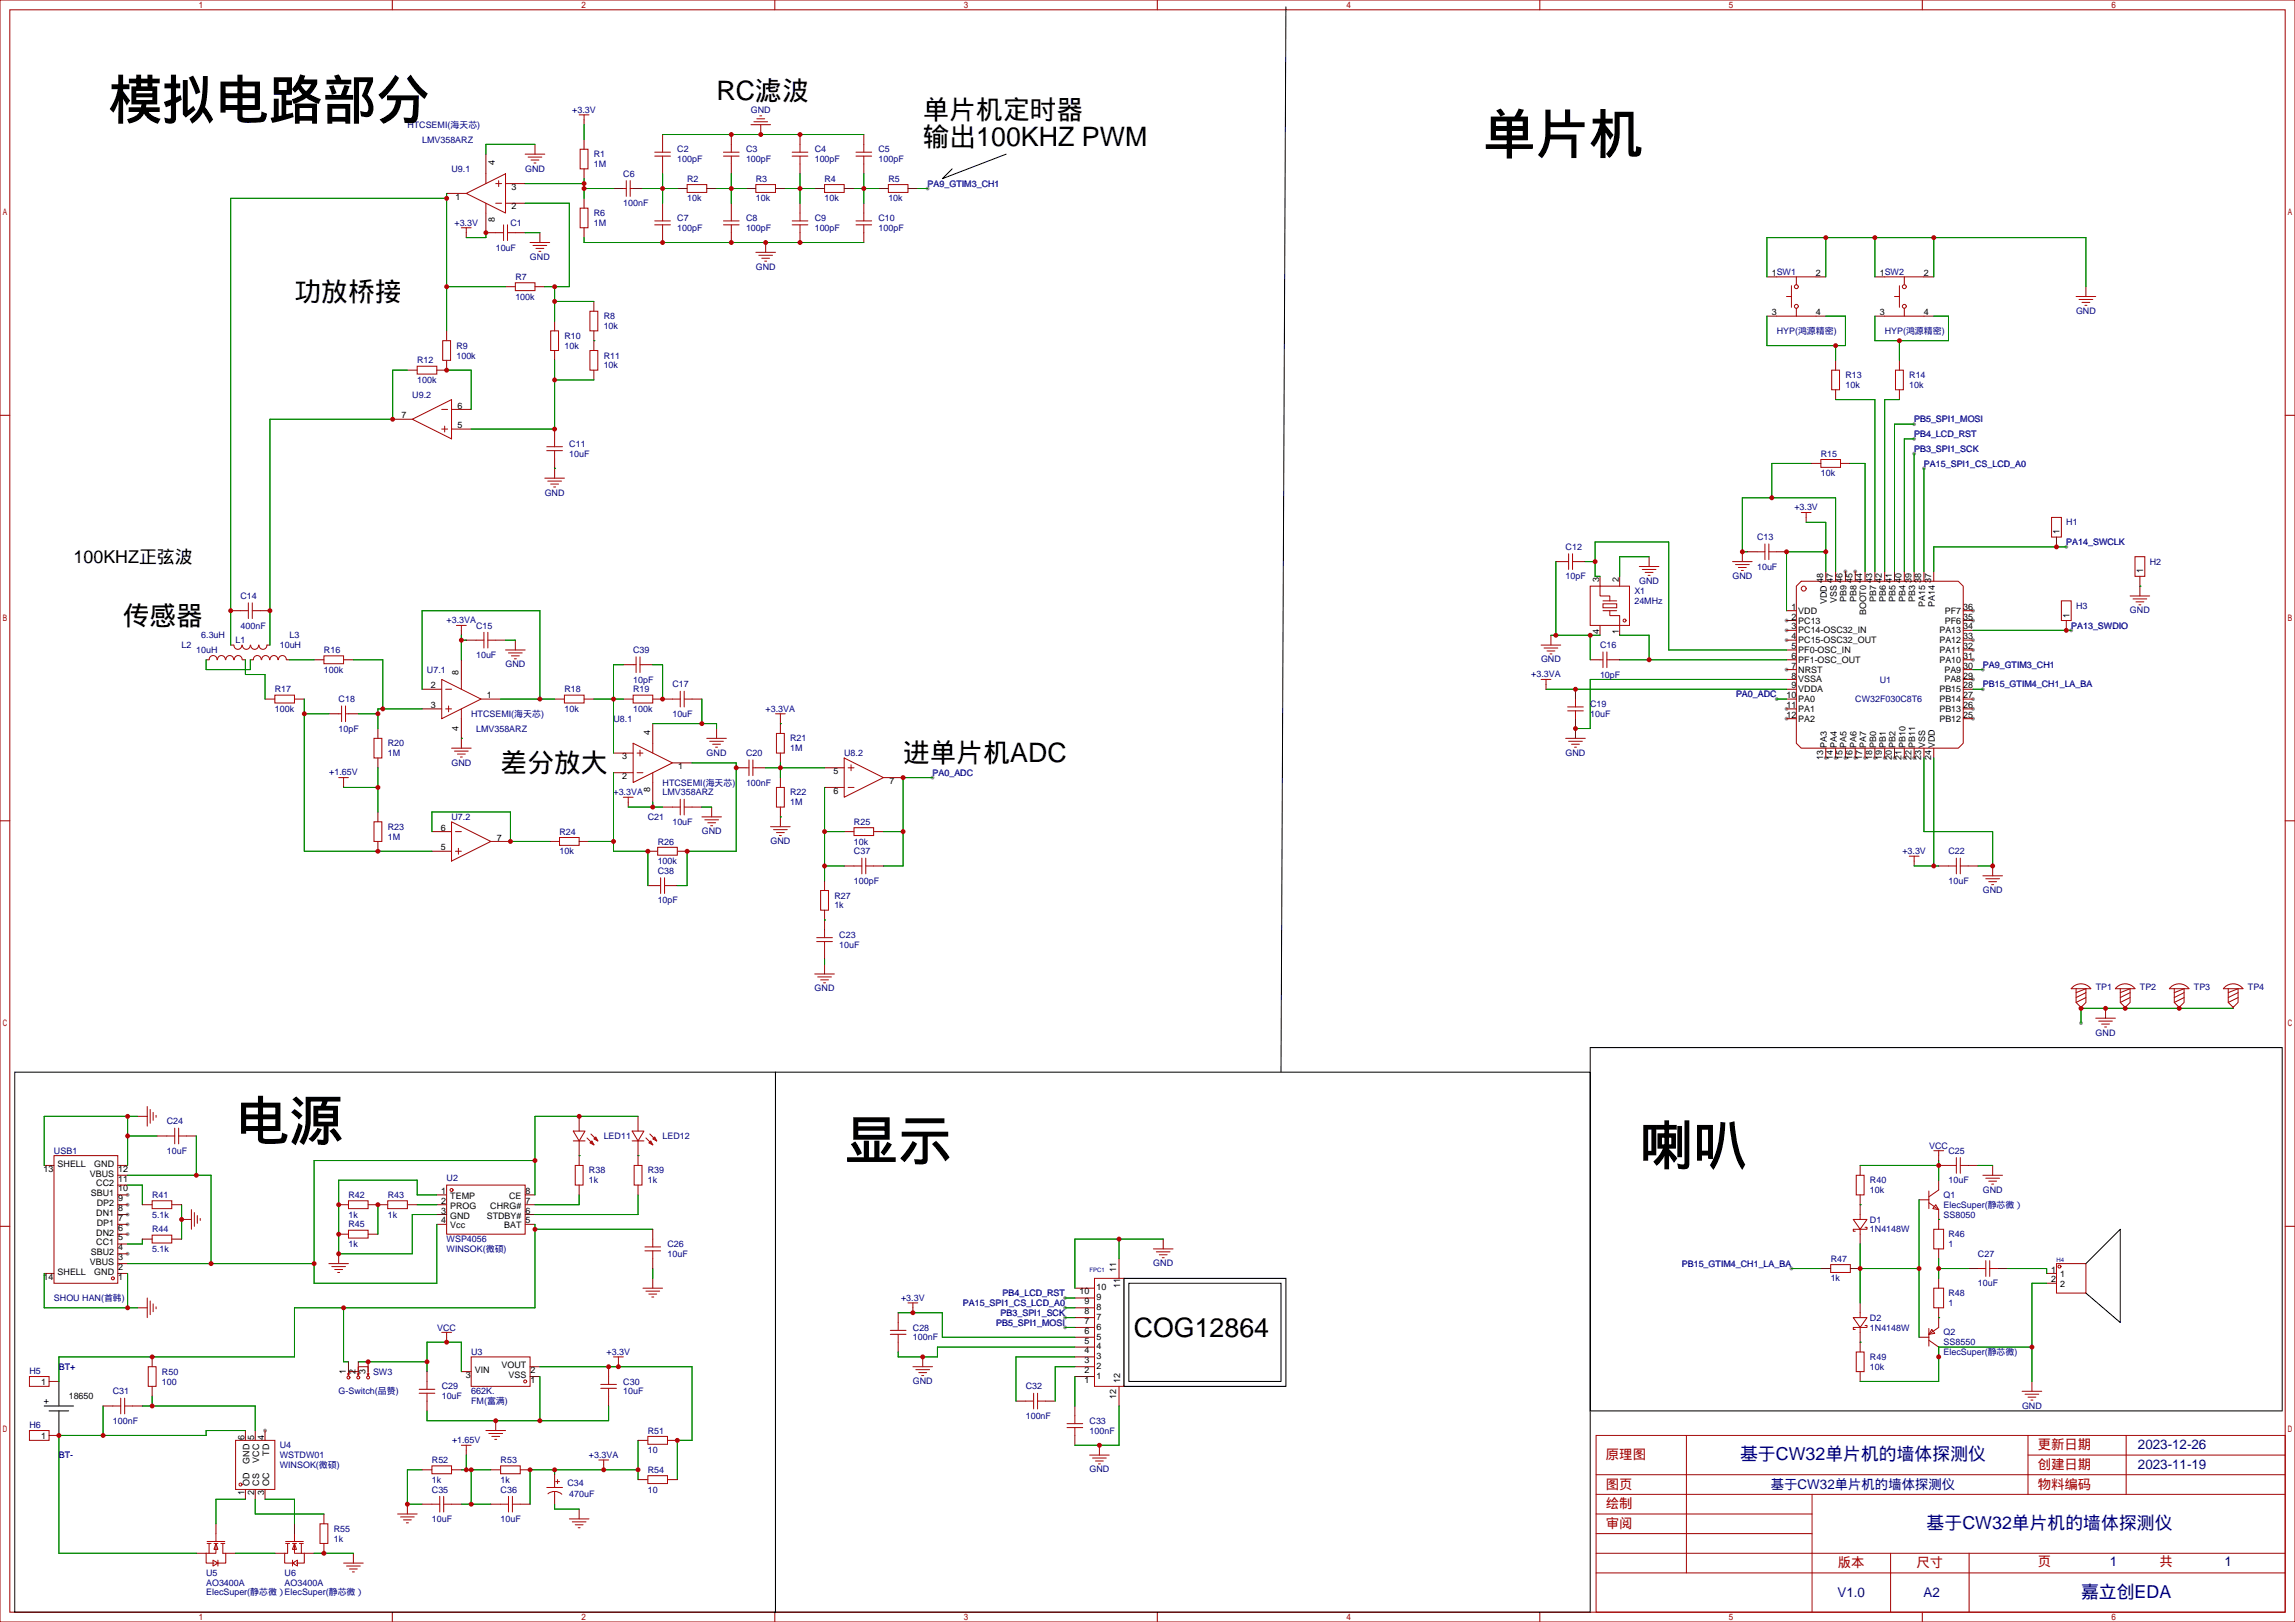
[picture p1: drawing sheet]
<svg xmlns="http://www.w3.org/2000/svg" width="825mm" height="583mm" viewBox="0 0 825 583" stroke-linecap="round" stroke-linejoin="round" font-family="sans-serif">
<defs><g id="words">
<g font-size="19.2">
<text x="38.8" y="42.7">模拟电路部分</text>
<text x="532.7" y="55.1">单片机</text>
<text x="84.7" y="409.6">电源</text>
<text x="303.4" y="416.7">显示</text>
<text x="589.1" y="418.4">喇叭</text>
</g>
<g font-size="9.6">
<text x="257.5" y="35.8">RC滤波</text>
<text x="331.6" y="42.9">单片机定时器</text>
<text x="331.6" y="52.5">输出100KHZ PWM</text>
<text x="105.8" y="108.1">功放桥接</text>
<text x="44.1" y="224.6">传感器</text>
<text x="324.6" y="273.9">进单片机ADC</text>
<text x="179.9" y="277.5">差分放大</text>
<text x="407.5" y="480.3">COG12864</text>
</g>
<text font-size="6.4" x="26.5" y="202.3">100KHZ正弦波</text>
<g font-size="6.4" fill="#000080">
<text x="625.4" y="524.7">基于CW32单片机的墙体探测仪</text>
<text x="692.4" y="549.4">基于CW32单片机的墙体探测仪</text>
<text x="747.9" y="574.1">嘉立创EDA</text>
</g>
<g font-size="4.8" fill="#a00000">
<text x="732.4" y="520.7">更新日期</text>
<text x="577.1" y="524.3">原理图</text>
<text x="732.4" y="527.8">创建日期</text>
<text x="577.1" y="534.8">图页</text>
<text x="732.4" y="534.8">物料编码</text>
<text x="577.1" y="541.9">绘制</text>
<text x="577.1" y="549">审阅</text>
<text x="660.5" y="563.1">版本</text>
<text x="688.7" y="563.1">尺寸</text>
<text x="732.4" y="562.7">页</text>
<text x="776.1" y="562.7">共</text>
</g>
<g font-size="4.8" fill="#000080">
<text x="768.3" y="520.7">2023-12-26</text>
<text x="768.3" y="527.8">2023-11-19</text>
<text x="636.4" y="534.8">基于CW32单片机的墙体探测仪</text>
<text x="758.2" y="562.7">1</text>
<text x="799.5" y="562.7">1</text>
<text x="660.4" y="573.6">V1.0</text>
<text x="691.3" y="573.6">A2</text>
</g>
<g font-size="3.2" fill="#000080">
<text x="205.7" y="40.5">+3.3V</text>
<text x="269.8" y="40.5">GND</text>
<text x="146.4" y="45.9">HTCSEMI(海天芯)</text>
<text x="151.7" y="51.2">LMV358ARZ</text>
<text x="213.4" y="56.5">R1</text>
<text x="243.4" y="54.7">C2</text>
<text x="243.4" y="58.3">100pF</text>
<text x="268.1" y="54.7">C3</text>
<text x="268.1" y="58.3">100pF</text>
<text x="292.8" y="54.7">C4</text>
<text x="292.8" y="58.3">100pF</text>
<text x="315.7" y="54.7">C5</text>
<text x="315.7" y="58.3">100pF</text>
<text x="162.3" y="61.8">U9.1</text>
<text x="188.7" y="61.6">GND</text>
<text x="213.4" y="60">1M</text>
<text x="224" y="63.6">C6</text>
<text x="246.9" y="65.3">R2</text>
<text x="271.6" y="65.3">R3</text>
<text x="296.3" y="65.3">R4</text>
<text x="319.3" y="65.3">R5</text>
<text x="213.4" y="77.7">R6</text>
<text x="224" y="74.1">100nF</text>
<text x="246.9" y="72.4">10k</text>
<text x="271.6" y="72.4">10k</text>
<text x="296.3" y="72.4">10k</text>
<text x="319.3" y="72.4">10k</text>
<text x="163.3" y="81">+3.3V</text>
<text x="183.4" y="81.2">C1</text>
<text x="213.4" y="81.2">1M</text>
<text x="243.4" y="79.4">C7</text>
<text x="243.4" y="83">100pF</text>
<text x="268.1" y="79.4">C8</text>
<text x="268.1" y="83">100pF</text>
<text x="292.8" y="79.4">C9</text>
<text x="292.8" y="83">100pF</text>
<text x="315.7" y="79.4">C10</text>
<text x="315.7" y="83">100pF</text>
<text x="178.2" y="90">10uF</text>
<text x="190.5" y="93.4">GND</text>
<text x="185.2" y="100.6">R7</text>
<text x="271.6" y="96.9">GND</text>
<text x="185.2" y="107.7">100k</text>
<text x="746.1" y="112.8">GND</text>
<text x="217" y="114.7">R8</text>
<text x="217" y="118.2">10k</text>
<text x="164" y="125.3">R9</text>
<text x="202.8" y="121.8">R10</text>
<text x="202.8" y="125.3">10k</text>
<text x="638.5" y="120">HYP(鸿源精密)</text>
<text x="677.3" y="120">HYP(鸿源精密)</text>
<text x="149.9" y="130.6">R12</text>
<text x="164" y="128.8">100k</text>
<text x="217" y="128.8">R11</text>
<text x="149.9" y="137.6">100k</text>
<text x="217" y="132.4">10k</text>
<text x="663.2" y="135.9">R13</text>
<text x="686.2" y="135.9">R14</text>
<text x="148.2" y="142.9">U9.2</text>
<text x="663.2" y="139.4">10k</text>
<text x="686.2" y="139.4">10k</text>
<text x="204.6" y="160.6">C11</text>
<text x="204.6" y="164.1">10uF</text>
<text x="654.4" y="164.1">R15</text>
<text x="654.4" y="171.2">10k</text>
<text x="195.8" y="178.1">GND</text>
<text x="644.9" y="183.3">+3.3V</text>
<text x="742.6" y="188.8">H1</text>
<text x="562.7" y="197.6">C12</text>
<text x="631.5" y="194.1">C13</text>
<text x="772.6" y="202.9">H2</text>
<text x="562.7" y="208.2">10pF</text>
<text x="589.1" y="209.8">GND</text>
<text x="622.6" y="208">GND</text>
<text x="631.5" y="204.7">10uF</text>
<text x="86.4" y="215.3">C14</text>
<text x="587.4" y="213.5">X1</text>
<text x="587.4" y="217">24MHz</text>
<text x="746.1" y="218.8">H3</text>
<text x="765.5" y="220.4">GND</text>
<text x="86.4" y="225.8">400nF</text>
<text x="160.5" y="223.9">+3.3VA</text>
<text x="171.1" y="225.8">C15</text>
<text x="65.3" y="232.9">L2</text>
<text x="72.3" y="229.4">6.3uH</text>
<text x="84.7" y="231.1">L1</text>
<text x="100.5" y="232.9">10uH</text>
<text x="104.1" y="229.4">L3</text>
<text x="575" y="232.9">C16</text>
<text x="70.6" y="234.7">10uH</text>
<text x="116.4" y="234.7">R16</text>
<text x="171.1" y="236.4">10uF</text>
<text x="181.6" y="239.8">GND</text>
<text x="227.5" y="234.7">C39</text>
<text x="553.8" y="238">GND</text>
<text x="116.4" y="241.7">100k</text>
<text x="153.5" y="241.7">U7.1</text>
<text x="227.5" y="245.2">10pF</text>
<text x="550.3" y="243.3">+3.3VA</text>
<text x="575" y="243.5">10pF</text>
<text x="675.6" y="245.2">U1</text>
<text x="98.8" y="248.8">R17</text>
<text x="202.8" y="248.8">R18</text>
<text x="227.5" y="248.8">R19</text>
<text x="241.7" y="247">C17</text>
<text x="98.8" y="255.8">100k</text>
<text x="121.7" y="252.3">C18</text>
<text x="169.3" y="257.6">HTCSEMI(海天芯)</text>
<text x="202.8" y="255.8">10k</text>
<text x="227.5" y="255.8">100k</text>
<text x="241.7" y="257.6">10uF</text>
<text x="275.2" y="255.7">+3.3VA</text>
<text x="571.5" y="254.1">C19</text>
<text x="571.5" y="257.6">10uF</text>
<text x="666.7" y="252.3">CW32F030C8T6</text>
<text x="121.7" y="262.9">10pF</text>
<text x="171.1" y="262.9">LMV358ARZ</text>
<text x="220.5" y="259.4">U8.1</text>
<text x="139.3" y="268.2">R20</text>
<text x="284" y="266.4">R21</text>
<text x="284" y="269.9">1M</text>
<text x="139.3" y="271.7">1M</text>
<text x="162.2" y="275.1">GND</text>
<text x="254" y="271.5">GND</text>
<text x="268.1" y="271.7">C20</text>
<text x="303.4" y="271.7">U8.2</text>
<text x="562.6" y="271.5">GND</text>
<text x="118.3" y="278.6">+1.65V</text>
<text x="220.5" y="285.7">+3.3VA</text>
<text x="238.1" y="282.3">HTCSEMI(海天芯)</text>
<text x="238.1" y="285.8">LMV358ARZ</text>
<text x="268.1" y="282.3">100nF</text>
<text x="284" y="285.8">R22</text>
<text x="284" y="289.3">1M</text>
<text x="139.3" y="298.2">R23</text>
<text x="162.3" y="294.6">U7.2</text>
<text x="201.1" y="299.9">R24</text>
<text x="232.8" y="294.6">C21</text>
<text x="241.7" y="296.4">10uF</text>
<text x="252.2" y="299.8">GND</text>
<text x="306.9" y="296.4">R25</text>
<text x="139.3" y="301.7">1M</text>
<text x="236.4" y="303.5">R26</text>
<text x="276.9" y="303.3">GND</text>
<text x="306.9" y="303.5">10k</text>
<text x="201.1" y="307">10k</text>
<text x="236.4" y="310.5">100k</text>
<text x="306.9" y="307">C37</text>
<text x="683.7" y="306.8">+3.3V</text>
<text x="700.3" y="307">C22</text>
<text x="236.4" y="314">C38</text>
<text x="306.9" y="317.6">100pF</text>
<text x="700.3" y="317.6">10uF</text>
<text x="299.9" y="322.9">R27</text>
<text x="712.6" y="320.9">GND</text>
<text x="236.4" y="324.6">10pF</text>
<text x="299.9" y="326.4">1k</text>
<text x="301.6" y="337">C23</text>
<text x="301.6" y="340.5">10uF</text>
<text x="292.8" y="356.2">GND</text>
<text x="753.2" y="355.7">TP1</text>
<text x="769.1" y="355.7">TP2</text>
<text x="788.5" y="355.7">TP3</text>
<text x="807.9" y="355.7">TP4</text>
<text x="753.1" y="372.1">GND</text>
<text x="60" y="404">C24</text>
<text x="217" y="409.3">LED11</text>
<text x="238.1" y="409.3">LED12</text>
<text x="693.3" y="412.8">VCC</text>
<text x="19.4" y="414.5">USB1</text>
<text x="60" y="414.6">10uF</text>
<text x="700.3" y="414.6">C25</text>
<text x="160.5" y="424.5">U2</text>
<text x="211.7" y="421.6">R38</text>
<text x="211.7" y="425.2">1k</text>
<text x="232.8" y="421.6">R39</text>
<text x="232.8" y="425.2">1k</text>
<text x="672" y="425.2">R40</text>
<text x="700.3" y="425.2">10uF</text>
<text x="54.7" y="430.5">R41</text>
<text x="125.2" y="430.5">R42</text>
<text x="139.3" y="430.5">R43</text>
<text x="672" y="428.7">10k</text>
<text x="698.5" y="430.5">Q1</text>
<text x="712.6" y="428.5">GND</text>
<text x="54.7" y="437.5">5.1k</text>
<text x="125.2" y="437.5">1k</text>
<text x="139.3" y="437.5">1k</text>
<text x="698.5" y="434">ElecSuper(静芯微）</text>
<text x="698.5" y="437.5">SS8050</text>
<text x="54.7" y="442.8">R44</text>
<text x="125.2" y="441">R45</text>
<text x="672" y="439.3">D1</text>
<text x="672" y="442.8">1N4148W</text>
<text x="54.7" y="449.9">5.1k</text>
<text x="125.2" y="448.1">1k</text>
<text x="160.5" y="449.8">WINSOK(微硕)</text>
<text x="160.5" y="446.2">WSP4056</text>
<text x="239.9" y="448.1">C26</text>
<text x="700.3" y="444.6">R46</text>
<text x="700.3" y="448.1">1</text>
<text x="239.9" y="451.6">10uF</text>
<text x="414.5" y="455">GND</text>
<text x="657.9" y="453.4">R47</text>
<text x="710.8" y="451.6">C27</text>
<text x="657.9" y="460.4">1k</text>
<text x="19.4" y="467.5">SHOU HAN(首韩)</text>
<text x="323.8" y="467.3">+3.3V</text>
<text x="700.3" y="465.7">R48</text>
<text x="710.8" y="462.2">10uF</text>
<text x="700.3" y="469.3">1</text>
<text x="157.1" y="478.1">VCC</text>
<text x="328.1" y="478.1">C28</text>
<text x="672" y="474.5">D2</text>
<text x="672" y="478.1">1N4148W</text>
<text x="698.5" y="479.8">Q2</text>
<text x="328.1" y="481.6">100nF</text>
<text x="698.5" y="483.4">SS8550</text>
<text x="169.3" y="486.9">U3</text>
<text x="218" y="486.7">+3.3V</text>
<text x="672" y="488.7">R49</text>
<text x="698.5" y="486.9">ElecSuper(静芯微)</text>
<text x="10.6" y="493.9">H5</text>
<text x="58.2" y="494">R50</text>
<text x="58.2" y="497.5">100</text>
<text x="134.1" y="494">SW3</text>
<text x="224" y="497.5">C30</text>
<text x="328" y="497.3">GND</text>
<text x="672" y="492.2">10k</text>
<text x="40.6" y="501">C31</text>
<text x="121.7" y="501">G-Switch(品赞)</text>
<text x="158.7" y="499.2">C29</text>
<text x="158.7" y="502.8">10uF</text>
<text x="169.3" y="501">662K.</text>
<text x="224" y="501">10uF</text>
<text x="368.7" y="499.2">C32</text>
<text x="169.3" y="504.5">FM(富满)</text>
<text x="368.7" y="509.8">100nF</text>
<text x="726.7" y="506.1">GND</text>
<text x="10.6" y="513.3">H6</text>
<text x="40.6" y="511.6">100nF</text>
<text x="232.8" y="515.1">R51</text>
<text x="391.6" y="511.6">C33</text>
<text x="391.6" y="515.1">100nF</text>
<text x="100.5" y="520.3">U4</text>
<text x="162.4" y="518.5">+1.65V</text>
<text x="100.5" y="527.4">WINSOK(微硕)</text>
<text x="100.5" y="523.8">WSTDW01</text>
<text x="155.2" y="525.7">R52</text>
<text x="179.9" y="525.7">R53</text>
<text x="211.7" y="523.8">+3.3VA</text>
<text x="232.8" y="522.2">10</text>
<text x="155.2" y="532.8">1k</text>
<text x="179.9" y="532.8">1k</text>
<text x="203.9" y="533.8">C34</text>
<text x="232.8" y="529.2">R54</text>
<text x="391.5" y="529.1">GND</text>
<text x="155.2" y="536.3">C35</text>
<text x="179.9" y="536.3">C36</text>
<text x="204.6" y="538">470uF</text>
<text x="232.8" y="536.3">10</text>
<text x="119.9" y="550.4">R55</text>
<text x="155.2" y="546.9">10uF</text>
<text x="179.9" y="546.9">10uF</text>
<text x="119.9" y="553.9">1k</text>
<text x="74.1" y="569.7">AO3400A</text>
<text x="74.1" y="566.2">U5</text>
<text x="102.3" y="569.7">AO3400A</text>
<text x="102.3" y="566.2">U6</text>
<text x="74.1" y="573.2">ElecSuper(静芯微）ElecSuper(静芯微）</text>
</g>
<g font-size="3.2">
<text x="177.9" y="59.3" transform="rotate(-90 177.9 59.3)">4</text>
<text x="163.7" y="71.7">1</text>
<text x="183.8" y="68.2">3</text>
<text x="183.8" y="75.3">2</text>
<text x="177.9" y="79.8" transform="rotate(-90 177.9 79.8)">8</text>
<text x="636.7" y="99.2">1SW1</text>
<text x="652.6" y="99.2">2</text>
<text x="675.6" y="99.2">1SW2</text>
<text x="691.4" y="99.2">2</text>
<text x="636.7" y="113.3">3</text>
<text x="652.6" y="113.3">4</text>
<text x="675.6" y="113.3">3</text>
<text x="691.4" y="113.3">4</text>
<text x="164.4" y="146.8">6</text>
<text x="144.3" y="150.3">7</text>
<text x="164.4" y="153.8">5</text>
<text x="740.2" y="191.9" transform="rotate(-90 740.2 191.9)">1</text>
<text x="574.7" y="209.2" transform="rotate(-90 574.7 209.2)">3</text>
<text x="581.8" y="209.2" transform="rotate(-90 581.8 209.2)">2</text>
<text x="655.2" y="209.5" transform="rotate(-90 655.2 209.5)">48</text>
<text x="658.7" y="209.5" transform="rotate(-90 658.7 209.5)">47</text>
<text x="662.2" y="209.5" transform="rotate(-90 662.2 209.5)">46</text>
<text x="665.8" y="209.5" transform="rotate(-90 665.8 209.5)">45</text>
<text x="669.3" y="209.5" transform="rotate(-90 669.3 209.5)">44</text>
<text x="672.8" y="209.5" transform="rotate(-90 672.8 209.5)">43</text>
<text x="676.3" y="209.5" transform="rotate(-90 676.3 209.5)">42</text>
<text x="679.9" y="209.5" transform="rotate(-90 679.9 209.5)">41</text>
<text x="683.4" y="209.5" transform="rotate(-90 683.4 209.5)">40</text>
<text x="686.9" y="209.5" transform="rotate(-90 686.9 209.5)">39</text>
<text x="690.4" y="209.5" transform="rotate(-90 690.4 209.5)">38</text>
<text x="694" y="209.5" transform="rotate(-90 694 209.5)">37</text>
<text x="770.2" y="206" transform="rotate(-90 770.2 206)">1</text>
<text x="643.8" y="219.1">1</text>
<text x="646.3" y="220.5">VDD</text>
<text x="656.6" y="217" transform="rotate(-90 656.6 217)">VDD</text>
<text x="660.1" y="216.6" transform="rotate(-90 660.1 216.6)">VSS</text>
<text x="663.6" y="216.3" transform="rotate(-90 663.6 216.3)">PB9</text>
<text x="667.2" y="216.3" transform="rotate(-90 667.2 216.3)">PB8</text>
<text x="670.7" y="221.1" transform="rotate(-90 670.7 221.1)">BOOT0</text>
<text x="674.2" y="216.3" transform="rotate(-90 674.2 216.3)">PB7</text>
<text x="677.7" y="216.3" transform="rotate(-90 677.7 216.3)">PB6</text>
<text x="681.3" y="216.3" transform="rotate(-90 681.3 216.3)">PB5</text>
<text x="684.8" y="216.3" transform="rotate(-90 684.8 216.3)">PB4</text>
<text x="688.3" y="216.3" transform="rotate(-90 688.3 216.3)">PB3</text>
<text x="691.9" y="218.1" transform="rotate(-90 691.9 218.1)">PA15</text>
<text x="695.4" y="218.1" transform="rotate(-90 695.4 218.1)">PA14</text>
<text x="699" y="220.5">PF7</text>
<text x="705.6" y="219.1">36</text>
<text x="743.7" y="221.9" transform="rotate(-90 743.7 221.9)">1</text>
<text x="574.7" y="227.9" transform="rotate(-90 574.7 227.9)">4</text>
<text x="581.8" y="227.9" transform="rotate(-90 581.8 227.9)">1</text>
<text x="643.8" y="226.2">3</text>
<text x="643.8" y="222.6">2</text>
<text x="646.3" y="227.6">PC14-OSC32_IN</text>
<text x="646.3" y="224">PC13</text>
<text x="697" y="227.6">PA13</text>
<text x="699" y="224">PF6</text>
<text x="705.6" y="222.6">35</text>
<text x="705.6" y="226.2">34</text>
<text x="643.8" y="233.2">5</text>
<text x="643.8" y="229.7">4</text>
<text x="646.3" y="231.1">PC15-OSC32_OUT</text>
<text x="697" y="231.1">PA12</text>
<text x="705.6" y="229.7">33</text>
<text x="705.6" y="233.2">32</text>
<text x="643.8" y="236.7">6</text>
<text x="646.3" y="238.2">PF1-OSC_OUT</text>
<text x="646.3" y="234.6">PF0-OSC_IN</text>
<text x="697" y="234.6">PA11</text>
<text x="697" y="238.2">PA10</text>
<text x="705.6" y="236.7">31</text>
<text x="164.8" y="242.7" transform="rotate(-90 164.8 242.7)">8</text>
<text x="643.8" y="243.8">8</text>
<text x="643.8" y="240.3">7</text>
<text x="646.3" y="245.2">VSSA</text>
<text x="646.3" y="241.7">NRST</text>
<text x="698.8" y="241.7">PA9</text>
<text x="698.8" y="245.2">PA8</text>
<text x="705.6" y="240.3">30</text>
<text x="705.6" y="243.8">29</text>
<text x="154.9" y="247.3">2</text>
<text x="175" y="250.9">1</text>
<text x="642" y="250.9">10</text>
<text x="643.8" y="247.3">9</text>
<text x="646.3" y="248.7">VDDA</text>
<text x="697" y="248.7">PB15</text>
<text x="705.6" y="247.3">28</text>
<text x="705.6" y="250.9">27</text>
<text x="154.9" y="254.4">3</text>
<text x="642" y="257.9">12</text>
<text x="642" y="254.4">11</text>
<text x="646.3" y="255.8">PA1</text>
<text x="646.3" y="252.3">PA0</text>
<text x="697" y="252.3">PB14</text>
<text x="697" y="255.8">PB13</text>
<text x="705.6" y="254.4">26</text>
<text x="705.6" y="257.9">25</text>
<text x="164.8" y="262.8" transform="rotate(-90 164.8 262.8)">4</text>
<text x="646.3" y="259.3">PA2</text>
<text x="697" y="259.3">PB12</text>
<text x="233.6" y="264.3" transform="rotate(-90 233.6 264.3)">4</text>
<text x="656.6" y="268.8" transform="rotate(-90 656.6 268.8)">PA3</text>
<text x="660.1" y="268.8" transform="rotate(-90 660.1 268.8)">PA4</text>
<text x="663.6" y="268.8" transform="rotate(-90 663.6 268.8)">PA5</text>
<text x="667.2" y="268.8" transform="rotate(-90 667.2 268.8)">PA6</text>
<text x="670.7" y="268.8" transform="rotate(-90 670.7 268.8)">PA7</text>
<text x="674.2" y="268.8" transform="rotate(-90 674.2 268.8)">PB0</text>
<text x="677.7" y="268.8" transform="rotate(-90 677.7 268.8)">PB1</text>
<text x="681.3" y="268.8" transform="rotate(-90 681.3 268.8)">PB2</text>
<text x="684.8" y="268.8" transform="rotate(-90 684.8 268.8)">PB10</text>
<text x="688.3" y="268.8" transform="rotate(-90 688.3 268.8)">PB11</text>
<text x="691.9" y="268.8" transform="rotate(-90 691.9 268.8)">VSS</text>
<text x="695.4" y="268.8" transform="rotate(-90 695.4 268.8)">VDD</text>
<text x="223.6" y="272.8">3</text>
<text x="655.2" y="273.1" transform="rotate(-90 655.2 273.1)">13</text>
<text x="658.7" y="273.1" transform="rotate(-90 658.7 273.1)">14</text>
<text x="662.2" y="273.1" transform="rotate(-90 662.2 273.1)">15</text>
<text x="665.8" y="273.1" transform="rotate(-90 665.8 273.1)">16</text>
<text x="669.3" y="273.1" transform="rotate(-90 669.3 273.1)">17</text>
<text x="672.8" y="273.1" transform="rotate(-90 672.8 273.1)">18</text>
<text x="676.3" y="273.1" transform="rotate(-90 676.3 273.1)">19</text>
<text x="679.9" y="273.1" transform="rotate(-90 679.9 273.1)">20</text>
<text x="683.4" y="273.1" transform="rotate(-90 683.4 273.1)">21</text>
<text x="686.9" y="273.1" transform="rotate(-90 686.9 273.1)">22</text>
<text x="690.4" y="273.1" transform="rotate(-90 690.4 273.1)">23</text>
<text x="694" y="273.1" transform="rotate(-90 694 273.1)">24</text>
<text x="223.6" y="279.9">2</text>
<text x="243.8" y="276.4">1</text>
<text x="299.5" y="278.1">5</text>
<text x="319.6" y="281.6">7</text>
<text x="233.6" y="284.4" transform="rotate(-90 233.6 284.4)">8</text>
<text x="299.5" y="285.2">6</text>
<text x="158.4" y="298.5">6</text>
<text x="158.4" y="305.5">5</text>
<text x="178.5" y="302">7</text>
<text x="20.7" y="419.2">SHELL</text>
<text x="33.9" y="419.2">GND</text>
<text x="15.7" y="421">13</text>
<text x="32.3" y="422.8">VBUS</text>
<text x="42.5" y="424.5">11</text>
<text x="42.5" y="421">12</text>
<text x="32.6" y="429.8">SBU1</text>
<text x="34.6" y="426.3">CC2</text>
<text x="42.5" y="431.6">9</text>
<text x="42.5" y="428">10</text>
<text x="158.6" y="429">1</text>
<text x="161.8" y="430.8">TEMP</text>
<text x="183" y="430.8">CE</text>
<text x="188.9" y="429">8</text>
<text x="34.6" y="436.9">DN1</text>
<text x="34.8" y="433.3">DP2</text>
<text x="42.5" y="435.1">8</text>
<text x="158.6" y="432.5">2</text>
<text x="158.6" y="436.1">3</text>
<text x="161.8" y="434.3">PROG</text>
<text x="161.8" y="437.8">GND</text>
<text x="175" y="437.8">STDBY#</text>
<text x="176.2" y="434.3">CHRG#</text>
<text x="188.9" y="436.1">6</text>
<text x="188.9" y="432.5">7</text>
<text x="34.6" y="443.9">DN2</text>
<text x="34.8" y="440.4">DP1</text>
<text x="42.5" y="442.2">6</text>
<text x="42.5" y="438.6">7</text>
<text x="158.6" y="439.6">4</text>
<text x="161.8" y="441.4">Vcc</text>
<text x="181.2" y="441.4">BAT</text>
<text x="188.9" y="439.6">5</text>
<text x="34.6" y="447.4">CC1</text>
<text x="42.5" y="449.2">4</text>
<text x="42.5" y="445.7">5</text>
<text x="32.3" y="454.5">VBUS</text>
<text x="32.6" y="451">SBU2</text>
<text x="42.5" y="452.7">3</text>
<text x="15.7" y="459.8">14</text>
<text x="20.7" y="458">SHELL</text>
<text x="33.9" y="458">GND</text>
<text x="42.5" y="459.8">1</text>
<text x="42.5" y="456.3">2</text>
<text x="401.2" y="456.9" transform="rotate(-90 401.2 456.9)">11</text>
<text x="737.1" y="457.2">1</text>
<text x="737.1" y="460.8">2</text>
<text x="740.4" y="459">1</text>
<text x="388" y="465.1">10</text>
<text x="394.1" y="467.2">9</text>
<text x="394.1" y="463.7">10</text>
<text x="402.6" y="462.9" transform="rotate(-90 402.6 462.9)">11</text>
<text x="740.4" y="462.5">2</text>
<text x="389.8" y="472.1">8</text>
<text x="389.8" y="468.6">9</text>
<text x="394.1" y="470.7">8</text>
<text x="389.8" y="479.2">6</text>
<text x="389.8" y="475.7">7</text>
<text x="394.1" y="477.8">6</text>
<text x="394.1" y="474.3">7</text>
<text x="389.8" y="482.7">5</text>
<text x="394.1" y="484.8">4</text>
<text x="394.1" y="481.3">5</text>
<text x="180.3" y="491.5">VOUT</text>
<text x="389.8" y="489.8">3</text>
<text x="389.8" y="486.3">4</text>
<text x="394.1" y="491.9">2</text>
<text x="394.1" y="488.4">3</text>
<text x="14.8" y="497.5">1</text>
<text x="124.2" y="493.5" transform="rotate(-90 124.2 493.5)">1</text>
<text x="127.8" y="493.5" transform="rotate(-90 127.8 493.5)">2</text>
<text x="131.3" y="493.5" transform="rotate(-90 131.3 493.5)">3</text>
<text x="167.4" y="495.1">3</text>
<text x="170.6" y="493.3">VIN</text>
<text x="182.8" y="495.1">VSS</text>
<text x="190.7" y="496.8">1</text>
<text x="190.7" y="493.3">2</text>
<text x="389.8" y="496.8">1</text>
<text x="389.8" y="493.3">2</text>
<text x="394.1" y="495.4">1</text>
<text x="402.6" y="496.7" transform="rotate(-90 402.6 496.7)">12</text>
<text x="24.7" y="502.8">18650</text>
<text x="401.2" y="502.8" transform="rotate(-90 401.2 502.8)">12</text>
<text x="15.8" y="504.5">+</text>
<text x="14.8" y="516.9">1</text>
<text x="87.9" y="517.3" transform="rotate(-90 87.9 517.3)">6</text>
<text x="91.4" y="517.3" transform="rotate(-90 91.4 517.3)">5</text>
<text x="94.9" y="517.3" transform="rotate(-90 94.9 517.3)">4</text>
<text x="89.6" y="526" transform="rotate(-90 89.6 526)">GND</text>
<text x="93.2" y="525.6" transform="rotate(-90 93.2 525.6)">VCC</text>
<text x="96.7" y="523.1" transform="rotate(-90 96.7 523.1)">TD</text>
<text x="89.6" y="533.9" transform="rotate(-90 89.6 533.9)">OD</text>
<text x="93.2" y="533.9" transform="rotate(-90 93.2 533.9)">CS</text>
<text x="96.7" y="533.9" transform="rotate(-90 96.7 533.9)">OC</text>
<text x="87.9" y="537.1" transform="rotate(-90 87.9 537.1)">1</text>
<text x="91.4" y="537.1" transform="rotate(-90 91.4 537.1)">2</text>
<text x="94.9" y="537.1" transform="rotate(-90 94.9 537.1)">3</text>
</g>
<g font-size="3.2" fill="#00f">
<text x="333.4" y="67.1">PA9_GTIM3_CH1</text>
<text x="687.9" y="151.8">PB5_SPI1_MOSI</text>
<text x="687.9" y="157">PB4_LCD_RST</text>
<text x="687.9" y="162.3">PB3_SPI1_SCK</text>
<text x="691.4" y="167.6">PA15_SPI1_CS_LCD_A0</text>
<text x="742.6" y="195.9">PA14_SWCLK</text>
<text x="744.4" y="225.8">PA13_SWDIO</text>
<text x="712.6" y="240">PA9_GTIM3_CH1</text>
<text x="623.9" y="250.5">PA0_ADC</text>
<text x="712.6" y="247">PB15_GTIM4_CH1_LA_BA</text>
<text x="335.1" y="278.8">PA0_ADC</text>
<text x="604.4" y="455.1">PB15_GTIM4_CH1_LA_BA</text>
<text x="360.3" y="465.7">PB4_LCD_RST</text>
<text x="346" y="469.3">PA15_SPI1_CS_LCD_A0</text>
<text x="359.6" y="472.8">PB3_SPI1_SCK</text>
<text x="358" y="476.3">PB5_SPI1_MOSI</text>
<text x="21.2" y="492.2">BT+</text>
<text x="21.2" y="523.9">BT-</text>
</g>
<g font-size="2.2" fill="#000080">
<text x="739.1" y="453.6">H4</text>
<text x="391.6" y="457.1">FPC1</text>
</g>
</g></defs>
<g fill="#999">
<circle cx="744.4" cy="226.5" r=".71"/>
<circle cx="742.6" cy="196.5" r=".71"/>
<circle cx="687.9" cy="163" r=".71"/>
<circle cx="691.4" cy="168.3" r=".71"/>
<circle cx="687.9" cy="152.4" r=".71"/>
<circle cx="638.5" cy="251.2" r=".71"/>
<circle cx="687.9" cy="157.7" r=".71"/>
<circle cx="382.8" cy="466.4" r=".71"/>
<circle cx="382.8" cy="469.9" r=".71"/>
<circle cx="382.8" cy="473.4" r=".71"/>
<circle cx="382.8" cy="477" r=".71"/>
<circle cx="712.6" cy="240.6" r=".71"/>
<circle cx="333.4" cy="67.7" r=".71"/>
<circle cx="335.1" cy="279.4" r=".71"/>
<circle cx="712.6" cy="247.6" r=".71"/>
<circle cx="643.8" cy="455.8" r=".71"/>
<circle cx="747.9" cy="367.6" r=".71"/>
<circle cx="95.3" cy="514" r=".71"/>
<circle cx="45.9" cy="450.5" r=".71"/>
<circle cx="45.9" cy="443.4" r=".71"/>
<circle cx="45.9" cy="439.9" r=".71"/>
<circle cx="45.9" cy="436.4" r=".71"/>
<circle cx="45.9" cy="432.9" r=".71"/>
<circle cx="45.9" cy="429.3" r=".71"/>
<circle cx="642.1" cy="258.2" r=".71"/>
<circle cx="642.1" cy="254.7" r=".71"/>
<circle cx="642.1" cy="240.6" r=".71"/>
<circle cx="642.1" cy="230" r=".71"/>
<circle cx="642.1" cy="226.5" r=".71"/>
<circle cx="642.1" cy="223" r=".71"/>
<circle cx="663.2" cy="205.3" r=".71"/>
<circle cx="666.8" cy="205.3" r=".71"/>
<circle cx="709.1" cy="219.4" r=".71"/>
<circle cx="709.1" cy="223" r=".71"/>
<circle cx="709.1" cy="230" r=".71"/>
<circle cx="709.1" cy="233.5" r=".71"/>
<circle cx="709.1" cy="237.1" r=".71"/>
<circle cx="709.1" cy="244.1" r=".71"/>
<circle cx="709.1" cy="251.2" r=".71"/>
<circle cx="709.1" cy="254.7" r=".71"/>
<circle cx="709.1" cy="258.2" r=".71"/>
<circle cx="687.9" cy="272.3" r=".71"/>
<circle cx="684.4" cy="272.3" r=".71"/>
<circle cx="680.9" cy="272.3" r=".71"/>
<circle cx="677.3" cy="272.3" r=".71"/>
<circle cx="673.8" cy="272.3" r=".71"/>
<circle cx="670.3" cy="272.3" r=".71"/>
<circle cx="666.8" cy="272.3" r=".71"/>
<circle cx="663.2" cy="272.3" r=".71"/>
<circle cx="659.7" cy="272.3" r=".71"/>
<circle cx="656.2" cy="272.3" r=".71"/>
</g>
<g fill="none" stroke="#a10000" stroke-width=".36">
<path d="M0 0h824.8v582.8h-824.8zM3.5 3.5h817.8v575.8h-817.8zM141 0v3.5M278.5 0v3.5M415.9 0v3.5M553.4 0v3.5M690.9 0v3.5M0 149.2h3.5M821.3 149.2h3.5M0 294.9h3.5M821.3 294.9h3.5M52.9 397.6v7"/>
<path d="M54 398.6v5M55 399.7v2.8M19.4 415.2h22.9v45.9h-22.9zM56.1 400.8v.7M60 408.2h2.8M62.8 405.3v5.7M64.2 408.2h2.8M64.2 405.3v5.7M206 406.4h4.3l-2.2 3.5zM206 409.9h4.3M206.7 418.7h2.8v7.1h-2.8zM211 408.9l2.4 2.4"/>
<path d="M212 410.6l.7-.7 .7 1.4zM212.4 407.5l2.4 2.4M214.1 408.5l.7 1.4-1.4-.7zM227.9 418.7h2.8v7.1h-2.8zM54.7 431.4h7v2.9h-7zM68.8 434.6v7.1M69.8 435.7v4.9M70.9 436.7v2.9M72 437.8v.7M125.2 431.4h7.1v2.9h-7.1zM139.3 431.4h7.1v2.9h-7.1zM160.5 425.8h28.2v17.6h-28.2z"/>
<path d="M0 440.6h3.5M54.7 443.8h7v2.8h-7zM118.2 454h7M119.2 455.1h5M120.3 456.1h2.8M121.4 457.2h.7M125.2 442h7.1v2.9h-7.1zM231.8 449.4h5.6M231.8 448h5.6M234.6 445.2v2.8M234.6 449.4v2.9M821.3 440.6h3.5"/>
<path d="M52.9 466.4v7M54 467.4v5M55 468.5v2.8M56.1 469.5v.8M158.7 478.7h3.6M160.5 478.7v1.8M231.1 462.8h7M232.1 463.9h5M233.2 465h2.8M234.2 466h.7M10.6 494.6h7v3.5h-7zM53.3 491.1h2.8v7h-2.8z"/>
<path d="M124.9 493.5l.3 .7M125.6 493.5l-.4 .7M128.4 493.5l.4 .7M128.8 492.8v-1.7h3.5v3.1l.3-.7M129.1 493.5l-.3 .7v-1.4h-3.6v1.4M131.9 493.5l.4 .7M150.6 499.2h5.7M153.5 496.4v2.8M169.3 487.5h21.2v10.6h-21.2zM215.9 498.8h5.6M215.9 497.4h5.6M218.7 494.6v2.8"/>
<path d="M218.7 498.8v2.8M220.5 487.5h3.5M222.2 487.5v1.8M10.6 514h7v3.5h-7zM40.6 505.2h2.8M43.4 502.4v5.6M44.8 505.2h2.8M44.8 502.4v5.6M84.7 517.5h14.1v17.7h-14.1zM150.6 500.6h5.7M153.5 500.6v2.8M165.8 519.3h3.5"/>
<path d="M167.6 519.3v1.8M174.6 514h7.1M175.7 515.1h4.9M176.7 516.1h2.9M177.8 517.2h.7M232.8 516.1h7.1v2.8h-7.1zM573.6 515.8h247.7v63.5h-247.7zM606.1 515.8v49.3M728.8 515.8v21.1M764.1 515.8v21.1M155.2 526.7h7.1v2.8h-7.1zM158 537.6v5.7"/>
<path d="M159.5 537.6v5.7M179.9 526.7h7.1v2.8h-7.1zM182.7 537.6v5.7M184.1 537.6v5.7M196.5 534.5h5.6M196.9 536.7a3.8 3.8 0 0 1 5 .2M199.3 533.4v1.1M199.3 535.9v1M199.7 532.3h1.4M200.4 531.6v1.4M215.2 524.6h3.5M217 524.6v1.7"/>
<path d="M232.8 530.2h7.1v2.8h-7.1zM573.6 536.9h247.7M573.6 529.9h247.7M651.2 536.9v42.4M728.8 522.8h92.5M74.4 553.9h6.4M74.4 554.6h1.4M75.1 554.6v3.5M76.9 554.6h1.4M77.6 554.6l.7 2.1h-1.4zM77.6 554.6v3.5h-3.5v3.5h2.8M77.6 551v2.9"/>
<path d="M79.4 554.6h1.4M80.1 554.6v3.5h1v3.5h-3.5M102.7 553.9h6.3M102.7 554.6h1.4M103.4 554.6v3.5h-1.1v3.5h3.5M105.1 554.6h1.4M105.8 554.6l.7 2.1h-1.4zM105.8 554.6v3.5h3.6v3.5h-2.9M105.8 551v2.9M107.6 554.6h1.4M108.3 554.6v3.5M115 547.5h2.8v7.1h-2.8z"/>
<path d="M142.9 544h7M143.9 545h5M145 546.1h2.8M146 547.2h.8M155.2 540.5h2.8M159.5 540.5h2.8M179.9 540.5h2.8M184.1 540.5h2.9M204.6 545.7h7.1M205.7 546.8h4.9M206.7 547.9h2.8M207.8 548.9h.7"/>
<path d="M573.6 544h77.6M573.6 558.1h247.7M573.6 551h77.6M679.4 558.1v21.2M707.7 558.1v21.2M76.6 560.6l1.7 1-1.7 1.1zM78.3 560.6v2.1M105.1 561.6l1.8-1v2.1zM105.1 560.6v2.1M123.5 561.6h7M124.5 562.7h5M125.6 563.7h2.8"/>
<path d="M126.6 564.8h.8M141 579.3v3.5M278.5 579.3v3.5M415.9 579.3v3.5M553.4 579.3v3.5M573.6 565.1h247.7M690.9 579.3v3.5"/>
<circle cx="162.3" cy="427.6" r=".53"/>
<circle cx="40.6" cy="459.3" r=".53"/>
<circle cx="125.2" cy="494.9" r=".53"/>
<circle cx="128.8" cy="494.9" r=".53"/>
<circle cx="132.3" cy="494.9" r=".53"/>
<circle cx="188.7" cy="496.4" r=".53"/>
<circle cx="86.4" cy="533.4" r=".53"/>
</g>
<g fill="none" stroke="#870000" stroke-width=".36">
<path d="M15.9 418.7h3.5M42.3 418.7h3.6M49.4 401.1h3.5M56.4 408.2h3.6M67 408.2h3.6M208.1 401.1v5.3M208.1 409.9v8.8M229.3 415.2v3.5M42.3 429.3h3.6M42.3 432.9h3.6M42.3 436.4h3.6M42.3 439.9h3.6"/>
<path d="M42.3 425.8h3.6M42.3 422.3h3.6M51.2 432.9h3.5M61.7 432.9h3.6M65.3 438.1h3.5M121.7 432.9h3.5M132.3 432.9h7M146.4 432.9h3.5M157 429.3h3.5M157 432.9h3.5M157 436.4h3.5M157 439.9h3.5"/>
<path d="M188.7 429.3h3.6M188.7 432.9h3.6M188.7 436.4h3.6M188.7 439.9h3.6M208.1 425.8v3.5M229.3 425.8v3.5M15.9 457.6h3.5M42.3 457.6h3.6M42.3 454h3.6M42.3 450.5h3.6M42.3 447h3.6M42.3 443.4h3.6"/>
<path d="M51.2 445.2h3.5M61.7 445.2h3.6M121.7 450.5v3.5M121.7 443.4h3.5M132.3 443.4h3.5M234.6 441.7v3.5M234.6 452.3v3.5M234.6 459.3v3.5M49.4 469.9h3.5M17.6 496.4h3.6M54.7 487.5v3.6M54.7 498.1v3.5"/>
<path d="M125.2 489.3v3.5M128.8 489.3v3.5M132.3 489.3v3.5M153.5 492.8v3.6M160.5 480.5v1.7M165.8 492.8h3.5M190.5 494.6h3.5M190.5 491.1h3.5M218.7 491.1v3.5M222.2 489.3v1.8M17.6 515.8h3.6M37 505.2h3.6"/>
<path d="M47.6 505.2h3.6M88.2 514v3.5M91.7 514v3.5M95.2 514v3.5M153.5 503.4v3.5M178.2 510.5v3.5M218.7 501.6v3.6M229.3 517.5h3.5M239.9 517.5h3.5M88.2 535.2v3.5M91.7 535.2v3.5M95.2 535.2v3.5"/>
<path d="M151.7 528.1h3.5M162.3 528.1h3.5M167.6 521.1v1.7M176.4 528.1h3.5M187 528.1h3.5M199.3 529.9v3.5M199.3 536.9v3.6M217 526.3v1.8M229.3 531.6h3.5M239.9 531.6h3.5M70.6 558.1h3.5M77.6 547.5v3.5"/>
<path d="M81.1 558.1h3.6M98.8 558.1h3.5M105.8 547.5v3.5M109.4 558.1h3.5M116.4 544v3.5M116.4 554.6v3.5M127 558.1v3.5M146.4 540.5v3.5M151.7 540.5h3.5M162.3 540.5h3.5M176.4 540.5h3.5M187 540.5h3.5"/>
<path d="M208.1 542.2v3.5"/>
</g>
<g fill="none" stroke="#008700" stroke-width=".36">
<path d="M45.9 401.1v17.6M45.9 408.2h10.5M49.4 401.1h-33.5v17.6M70.6 408.2v14.1M192.3 417h-79.4v44.1h44.1v-21.2M229.3 401.1h-37v28.2M45.9 425.8h5.3v7.1M45.9 422.3h29.9v31.7M65.3 432.9v12.3M135.8 432.9v10.5M149.9 432.9h7.1M157 429.3h-7.1v-5.3h-28.2v26.5h26.5v-14.1h8.8"/>
<path d="M192.3 439.9v30h-86.5v17.6h-84.6v8.9M208.1 429.3v3.6h-15.8M229.3 429.3v7.1h-37M15.9 457.6v12.3h33.5M45.9 457.6v12.3M45.9 454h67M51.2 445.2v1.8h-5.3M192.3 441.7h42.3M234.6 455.8v3.5M123.5 469.9v19.4h1.7M128.8 489.3h24.7M153.5 492.8v-10.6h12.3v10.6"/>
<path d="M194 494.6v15.9M194 491.1h54.7v26.4h-5.3v14.1M37 505.2v10.6M51.2 505.2h40.5v8.8M54.7 501.6v3.6M88.2 514h-14.1v1.8h-52.9v42.3h49.4M218.7 505.2v5.3h-65.2v-3.6M229.3 517.5v14.1M88.2 538.7h-10.6v8.8M91.7 538.7v5.3h24.7M95.2 538.7h10.6v8.8M151.7 528.1h-5.3v12.4h5.3"/>
<path d="M165.8 528.1h10.6M167.6 522.8v5.3M169.3 528.1v12.4M199.3 528.1v1.8M229.3 528.1h-38.8v12.4M84.7 558.1h14.1M112.9 558.1h14.1M165.8 540.5h10.6M199.3 540.5v1.7h8.8"/>
</g>
<path d="M5.3 385.2h273.4v194.1h-273.4zM21.2 496.4v8.8M15.9 505.2h10.6M17.6 506.9h7.1M21.2 506.9v8.9" fill="none" stroke="#000" stroke-width=".36"/>
<circle cx="208.1" cy="415.2" r=".18" fill="#008700"/>
<path d="M227.2 406.4h4.2l-2.1 3.5zM227.2 409.9h4.2M232.1 408.9l2.5 2.4M233.2 410.6l.7-.7 .7 1.4zM233.5 407.5l2.5 2.4M235.3 408.5l.7 1.4-1.4-.7z" fill="none" stroke="#a10000" stroke-width=".36"/>
<path d="M229.3 401.1v5.3M229.3 409.9v5.3" fill="none" stroke="#870000" stroke-width=".36"/>
<circle cx="229.3" cy="415.2" r=".18" fill="#008700"/>
<g fill="none" stroke="#a10000" stroke-width=".36">
<path d="M638.5 99.5h14.1M645.6 99.5v2.8M677.3 99.5h14.1M684.4 99.5v2.8M638.5 113.6h14.1M642.1 106.5h1.7M643.8 102.7v7.7M645.6 110.8v2.8M677.3 113.6h14.1M680.9 106.5h1.7M682.6 102.7v7.7M684.4 110.8v2.8"/>
<path d="M746.1 106.5h7.1M747.2 107.6h4.9M748.2 108.7h2.9M749.3 109.7h.7M658.3 133h2.8v7.1h-2.8zM681.2 133h2.8v7.1h-2.8zM654.4 165.1h7.1v2.8h-7.1zM647.3 184.2h3.6M649.1 184.2v1.7M737.3 185.9h3.5v7.1h-3.5zM622.7 201.8h7M623.7 202.8h4.9"/>
<path d="M624.8 203.9h2.8M625.8 205h.7M647.3 208.8h56.5l1.8 1.8v56.5l-1.8 1.7h-56.5l-1.7-1.7v-56.5zM740.8 215.9h3.6v7.1h-3.6zM765.5 214.1h7.1M766.6 215.2h4.9M767.3 200h3.5v7.1h-3.5zM767.6 216.3h2.9M768.7 217.3h.7M553.9 231.8h7M554.9 232.8h5M556 233.9h2.8"/>
<path d="M557 235h.7M553.9 244.1h3.5M555.6 244.1v1.8M562.7 265.3h7M563.7 266.3h5M564.8 267.4h2.8M565.9 268.5h.7M686.2 307.6h3.5M687.9 307.6v1.8M712.6 314.7h7.1M713.7 315.7h4.9M714.7 316.8h2.8"/>
<path d="M715.8 317.9h.7"/>
<circle cx="645.6" cy="103" r=".71"/>
<circle cx="645.6" cy="110.1" r=".71"/>
<circle cx="684.4" cy="110.1" r=".71"/>
<circle cx="684.4" cy="103" r=".71"/>
<circle cx="648.2" cy="211.5" r=".88"/>
</g>
<g fill="none" stroke="#870000" stroke-width=".36">
<path d="M635 99.5h3.5M652.6 99.5h3.6M673.8 99.5h3.5M691.4 99.5h3.6M635 113.6h3.5M652.6 113.6h3.6M673.8 113.6h3.5M691.4 113.6h3.6M749.7 103v3.5M659.7 129.5v3.5M682.6 129.5v3.5M659.7 140.1v3.5"/>
<path d="M682.6 140.1v3.5M650.9 166.5h3.5M661.5 166.5h3.5M626.2 198.3v3.5M649.1 185.9v1.8M739.1 193v3.5M642.1 219.4h3.5M656.2 205.3v3.5M659.7 205.3v3.5M663.2 205.3v3.5M666.7 205.3v3.5M670.3 205.3v3.5"/>
<path d="M673.8 205.3v3.5M677.3 205.3v3.5M680.9 205.3v3.5M684.4 205.3v3.5M687.9 205.3v3.5M691.4 205.3v3.5M695 205.3v3.5M705.6 219.4h3.5M769.1 207.1v7M557.4 228.2v3.6M642.1 237.1h3.5M642.1 233.5h3.5"/>
<path d="M642.1 230h3.5M642.1 226.5h3.5M642.1 223h3.5M705.6 237.1h3.5M705.6 233.5h3.5M705.6 230h3.5M705.6 226.5h3.5M705.6 223h3.5M742.6 223v3.5M555.6 245.9v1.8M642.1 258.2h3.5M642.1 254.7h3.5"/>
<path d="M642.1 251.2h3.5M642.1 247.7h3.5M642.1 244.1h3.5M642.1 240.6h3.5M705.6 258.2h3.5M705.6 254.7h3.5M705.6 251.2h3.5M705.6 247.7h3.5M705.6 244.1h3.5M705.6 240.6h3.5M566.2 261.8v3.5M656.2 268.8v3.5"/>
<path d="M659.7 268.8v3.5M663.2 268.8v3.5M666.7 268.8v3.5M670.3 268.8v3.5M673.8 268.8v3.5M677.3 268.8v3.5M680.9 268.8v3.5M684.4 268.8v3.5M687.9 268.8v3.5M691.4 268.8v3.5M695 268.8v3.5M687.9 309.4v1.8"/>
<path d="M716.1 311.2v3.5"/>
</g>
<g fill="none" stroke="#008700" stroke-width=".36">
<path d="M635 99.5v-14.1h114.7v17.6M656.2 85.4v14.1M673.8 85.4v14.1M695 85.4v14.1M635 113.6v10.6h28.2v-10.6h-7M673.8 113.6v8.8h26.5v-8.8h-5.3M659.7 124.2v5.3M682.6 122.4v7.1M659.7 143.6h14.1v61.7M682.6 143.6h-5.3v61.7M687.9 152.4h-7v52.9M650.9 166.5h-14.1v12.4"/>
<path d="M665 166.5h5.3v38.8M687.9 163v42.3M691.4 168.3v37M627.9 198.3h-1.7v-19.4h33.5v26.4M649.1 187.7h7.1v17.6M656.2 198.3h-14.1v21.1M742.6 196.5h-47.6v8.8M709.1 226.5h35.3M555.6 247.7h86.5M638.5 251.2h3.6M642.1 244.1h-70.6v17.7h-5.3M691.4 272.3v26.5h24.7v12.4h-5.3"/>
<path d="M695 272.3v38.9M687.9 311.2h8.8"/>
</g>
<circle cx="769.1" cy="210.6" r=".18" fill="#008700"/>
<g fill="none" stroke="#a10000" stroke-width=".36">
<path d="M208.5 53.6h2.8v7.1h-2.8zM235.3 56.1h5.6M235.3 54.7h5.6M238.1 51.9v2.8M238.1 56.1v2.8M260 56.1h5.6M260 54.7h5.6M262.8 51.9v2.8M262.8 56.1v2.8M269.9 44.8h7M270.9 43.7h5M272 42.7h2.8"/>
<path d="M273 41.6h.8M284.7 56.1h5.6M284.7 54.7h5.6M287.5 51.9v2.8M287.5 56.1v2.8M307.6 56.1h5.7M307.6 54.7h5.7M310.4 51.9v2.8M310.4 56.1v2.8M208.5 74.8h2.8v7h-2.8zM224 67.7h1.1M225.1 64.9v5.7"/>
<path d="M226.5 64.9v5.7M226.5 67.7h1M235.3 79.4h5.6M238.1 76.6v2.8M246.9 66.3h7.1v2.8h-7.1zM260 79.4h5.6M262.8 76.6v2.8M271.6 66.3h7.1v2.8h-7.1zM284.7 79.4h5.6M287.5 76.6v2.8M296.3 66.3h7.1v2.8h-7.1zM307.6 79.4h5.7"/>
<path d="M310.4 76.6v2.8M319.3 66.3h7v2.8h-7zM235.3 80.8h5.6M238.1 80.8v2.8M260 80.8h5.6M262.8 80.8v2.8M271.6 90.7h7.1M272.7 91.7h4.9M273.8 92.8h2.8M274.8 93.8h.7M284.7 80.8h5.6M287.5 80.8v2.8"/>
<path d="M307.6 80.8h5.7M310.4 80.8v2.8M75.2 237a1.41 1.41 0 0 1 1.4-1.5 1.41 1.41 0 0 1 1.4 1.5M78.2 237a1.41 1.41 0 0 1 1.4-1.5 1.41 1.41 0 0 1 1.4 1.5M81.2 237a1.41 1.41 0 0 1 1.4-1.5 1.41 1.41 0 0 1 1.4 1.5M84.1 231.8a1.41 1.41 0 0 0 1.4 1.5 1.41 1.41 0 0 0 1.4-1.5M84.2 237a1.41 1.41 0 0 1 1.4-1.5 1.41 1.41 0 0 1 1.4 1.5M87.1 231.8a1.41 1.41 0 0 0 1.4 1.5 1.41 1.41 0 0 0 1.4-1.5M90.1 231.8a1.41 1.41 0 0 0 1.4 1.5 1.41 1.41 0 0 0 1.4-1.5M91.1 237a1.41 1.41 0 0 1 1.4-1.5 1.41 1.41 0 0 1 1.4 1.5M93.1 231.8a1.41 1.41 0 0 0 1.4 1.5 1.41 1.41 0 0 0 1.4-1.5M94.1 237a1.41 1.41 0 0 1 1.4-1.5 1.41 1.41 0 0 1 1.4 1.5"/>
<path d="M97 237a1.41 1.41 0 0 1 1.4-1.5 1.41 1.41 0 0 1 1.4 1.5M100.1 237a1.41 1.41 0 0 1 1.4-1.5 1.41 1.41 0 0 1 1.4 1.5M158.7 244.1l14.2 7.1-14.2 7zM160.2 247.7h2.1M160.2 254.7h2.1M161.2 253.6v2.2M165.8 244.1v3.6M165.8 254.7v3.5M162.3 268.8h7M163.3 269.9h5M164.4 270.9h2.8M165.5 272h.7"/>
<path d="M227.5 267.1l14.2 7-14.2 7.1zM229 277.6h2.1M229 270.6h2.1M230 269.5v2.1M234.6 267.1v3.5M234.6 277.6v3.6M303.4 272.3l14.1 7.1-14.1 7.1zM304.8 275.9h2.1M305.9 274.8v2.1M162.3 295.3l14.1 7-14.1 7.1zM163.7 298.8h2.1M304.8 282.9h2.1"/>
<path d="M163.7 305.9h2.1M164.7 304.8v2.1M393.3 459.3h10.6v38.8h-10.6zM414.5 448.7h7.1M415.6 449.8h4.9M416.6 450.9h2.9M417.7 451.9h.7M320 478h5.6M320 479.4h5.6M322.8 475.2v2.8M322.8 479.4v2.8M326.3 468.1h3.5"/>
<path d="M328.1 468.1v1.8M368.7 503.4h2.8M371.5 500.6v5.6M372.9 503.4h2.8M372.9 500.6v5.6M383.5 511.5h5.6M383.5 512.9h5.6M386.3 508.7v2.8M386.3 512.9v2.9M391.6 522.8h7M392.6 523.9h5M393.7 524.9h2.8"/>
<path d="M394.8 526h.7"/>
</g>
<g fill="none" stroke="#870000" stroke-width=".36">
<path d="M209.9 50.1v3.5M238.1 48.3v3.6M238.1 58.9v3.5M262.8 48.3v3.6M262.8 58.9v3.5M273.4 44.8v3.5M287.5 48.3v3.6M287.5 58.9v3.5M310.4 48.3v3.6M310.4 58.9v3.5M209.9 60.7v3.5M209.9 71.3v3.5"/>
<path d="M220.5 67.7h3.5M227.5 67.7h3.6M238.1 73v3.6M243.4 67.7h3.5M254 67.7h3.5M262.8 73v3.6M268.1 67.7h3.5M278.7 67.7h3.5M287.5 73v3.6M292.8 67.7h3.5M303.4 67.7h3.5M310.4 73v3.6"/>
<path d="M315.7 67.7h3.6M326.3 67.7h3.5M209.9 81.8v3.6M238.1 83.6v3.5M262.8 83.6v3.5M275.2 87.1v3.6M287.5 83.6v3.5M310.4 83.6v3.5M74.1 237.1h1M82.9 231.8h1.1M87.1 237.1h1.1M90 237.1h1"/>
<path d="M96 231.8h1M103 237.1h1.1M165.8 237.1v7M151.7 254.7h7M151.7 247.7h7M165.8 258.2v10.6M172.9 251.2h7M234.6 260v7.1M220.5 270.6h7M220.5 277.6h7M241.7 274.1h7M296.3 275.9h7.1"/>
<path d="M317.5 279.4h7.1M155.2 298.8h7.1M234.6 281.2v7M296.3 282.9h7.1M155.2 305.9h7.1M176.4 302.3h7M402.2 452.3v7M418 445.2v3.5M322.8 471.7v3.5M328.1 469.9v1.8M386.3 477h7M386.3 473.4h7"/>
<path d="M386.3 469.9h7M386.3 466.4h7M386.3 462.8h7M322.8 482.2v3.6M386.3 494.6h7M386.3 491.1h7M386.3 487.5h7M386.3 484h7M386.3 480.5h7M402.2 498.1v7.1M365.1 503.4h3.6M375.7 503.4h3.5"/>
<path d="M386.3 505.2v3.5M386.3 515.8v3.5M395.1 519.3v3.5"/>
</g>
<path d="M403.9 459.3h58.2v38.8h-58.2zM405.7 461.1h54.7v35.3h-54.7z" fill="none" stroke="#000" stroke-width=".36"/>
<g fill="none" stroke="#008700" stroke-width=".36">
<path d="M238.1 48.3h72.3M231.1 67.7h12.3M238.1 62.4v10.6M257.5 67.7h10.6M262.8 62.4v10.6M282.2 67.7h10.6M287.5 62.4v10.6M306.9 67.7h8.8M310.4 62.4v10.6M329.8 67.7h3.6M209.9 85.4v1.7h100.5M687.9 157.7h-3.5v47.6"/>
<path d="M74.1 237.1v3.5h15.9v-3.5M709.1 240.6h3.5M402.2 445.2v7.1M418 445.2h-31.7v17.6M322.8 471.7h15.9v8.8h47.6M382.8 466.4h3.5M382.8 469.9h3.5M382.8 473.4h3.5M382.8 477h3.5M386.3 494.6v10.6M386.3 491.1h-7.1v12.3M386.3 484h-49.4v3.5h-14.1v-1.7"/>
<path d="M386.3 487.5h-21.2v15.9M402.2 505.2v14.1h-15.9"/>
</g>
<circle cx="165.8" cy="265.3" r=".18" fill="#008700"/>
<g fill="none" stroke="#a10000" stroke-width=".36">
<path d="M164 224.7h3.6M165.8 224.7v1.8M171.1 230h2.8M173.9 227.2v5.6M175.3 227.2v5.6M175.3 230h2.9M181.7 233.5h7M182.7 234.6h5M183.8 235.7h2.8M184.9 236.7h.7M202.8 249.8h7.1v2.8h-7.1zM227.5 249.8h7.1v2.8h-7.1z"/>
<path d="M241.7 251.2h2.8M244.5 248.4v5.6M245.9 248.4v5.6M245.9 251.2h2.8M121.7 279.4h3.5M123.5 279.4v1.8M134.4 265.3h2.8v7h-2.8zM254 265.3h7.1M255.1 266.3h4.9M256.1 267.4h2.8M257.2 268.5h.7M268.1 275.9h1.1"/>
<path d="M269.2 273.1v5.6M270.6 273.1v5.6M270.6 275.9h1M279 263.5h2.9v7.1h-2.9zM134.4 295.3h2.8v7h-2.8zM224 286.5h3.5M225.8 286.5v1.7M241.7 290h2.8M244.5 287.2v5.6M245.9 287.2v5.6M245.9 290h2.8M252.2 293.5h7.1"/>
<path d="M253.3 294.6h4.9M254.4 295.6h2.8M255.4 296.7h.7M276.9 297h7.1M278 298.1h4.9M279 282.9h2.9v7.1h-2.9zM279 299.2h2.9M306.9 297.4h7.1v2.8h-7.1zM201.1 300.9h7v2.8h-7zM236.4 304.4h7v2.9h-7zM280.1 300.2h.7"/>
</g>
<g fill="none" stroke="#870000" stroke-width=".36">
<path d="M165.8 226.5v1.7M167.6 230h3.5M178.2 230h3.5M185.2 230v3.5M199.3 251.2h3.5M209.9 251.2h3.5M224 251.2h3.5M234.6 251.2h7.1M248.7 251.2h3.5M280.5 260v3.5M135.8 261.8v3.5M135.8 272.3v3.6"/>
<path d="M257.5 261.8v3.5M264.6 275.9h3.5M271.6 275.9h3.6M280.5 270.6v3.5M280.5 279.4v3.5M123.5 281.2v1.7M135.8 291.7v3.6M225.8 288.2v1.8M238.1 290h3.6M248.7 290h3.5M255.8 290v3.5M280.5 290v7"/>
<path d="M303.4 298.8h3.5M314 298.8h3.5M135.8 302.3v3.6M197.6 302.3h3.5M208.1 302.3h3.6M232.8 305.9h3.6M243.4 305.9h3.5"/>
</g>
<g fill="none" stroke="#008700" stroke-width=".36">
<path d="M165.8 228.2v8.9M165.8 230h1.8M181.7 230h3.5M151.7 247.7v-28.3h42.3v31.8M179.9 251.2h19.4M234.6 260h22.9v1.8M252.2 251.2v8.8M135.8 275.9v15.8M275.2 275.9h21.1M280.5 274.1v5.3M123.5 282.9h12.3M155.2 298.8v-7.1h28.2v10.6h14.2"/>
<path d="M225.8 290h12.3M234.6 288.2v1.8M252.2 290h3.6"/>
</g>
<circle cx="280.5" cy="293.5" r=".18" fill="#008700"/>
<path d="M278.7 256.5h3.5M280.5 256.5v1.7" fill="none" stroke="#a10000" stroke-width=".36"/>
<path d="M280.5 258.2v1.8" fill="none" stroke="#870000" stroke-width=".36"/>
<circle cx="280.5" cy="260" r=".18" fill="#008700"/>
<path d="M294.9 320h2.8v7h-2.8zM293.5 336.9h5.7M293.5 338.3h5.7M296.3 334.1v2.8M296.3 338.3v2.8" fill="none" stroke="#a10000" stroke-width=".36"/>
<path d="M296.3 316.4v3.6M296.3 327v7.1M296.3 341.1v3.6" fill="none" stroke="#870000" stroke-width=".36"/>
<circle cx="296.3" cy="330.6" r=".18" fill="#008700"/>
<g fill="none" stroke="#a10000" stroke-width=".36">
<path d="M167.6 69.5l14.1-7.1v14.2zM174.6 62.4v3.6M174.6 73v3.6M178.2 73h2.1M178.2 66h2.1M179.2 64.9v2.1M178.2 83.6h2.8M181 80.8v5.6M182.4 80.8v5.6M182.4 83.6h2.8M190.5 87.1h7.1M191.6 88.2h4.9"/>
<path d="M192.6 89.3h2.8M193.7 90.3h.7M292.8 350h7.1M293.9 351h4.9M294.9 352.1h2.8M296 353.1h.7M666 438.1h5l-2.5 3.6zM667.1 422.3h2.8v7h-2.8zM668.5 436.4v1.7M693.2 432.2l3.5 2.4M693.2 427.9v6.4M695.7 432.9l1 1.7-2.1-.3z"/>
<path d="M696.7 427.6l-3.5 2.4M668.5 441.7v1.7M670.3 441h.7v.7h-5v.7h.7M739.1 454h10.6v10.6h-10.6zM666 473.4h5l-2.5 3.6zM668.5 471.7v1.7M668.5 477v1.7M670.3 476.2h.7v.8h-5v.7h.7M693.2 477.3v6.4M694.3 477.7l1 1.4-2.1 .3zM696.7 477l-3.5 2.4M693.2 481.5l3.5 2.5"/>
<circle cx="740.1" cy="455.1" r=".53"/>
</g>
<g fill="none" stroke="#870000" stroke-width=".36">
<path d="M174.6 55.4v7M160.5 69.5h7.1M174.6 76.6v7h3.6M181.7 66h7M181.7 73h7M185.2 83.6h3.5M194 83.6v3.5M296.3 346.4v3.6M668.5 418.7v3.6M668.5 429.3v7.1M689.7 431.1h3.5M696.7 424v3.6"/>
<path d="M696.7 434.6v3.5M668.5 443.4v3.6M735.5 457.6h3.6M668.5 468.1v3.6M668.5 478.7v3.5M696.7 473.4v3.6M735.5 461.1h3.6M689.7 480.5h3.5M696.7 484v3.5"/>
</g>
<path d="M188.7 66h21.2M209.9 64.2v7.1M209.9 67.7h10.6M188.7 83.6h5.3M709.1 247.7h3.5M335.1 279.4h-10.5v31.8h-7.1M317.5 298.8h7.1M296.3 344.7v1.7" fill="none" stroke="#008700" stroke-width=".36"/>
<path d="M361.6 55.4l-22.9 8.8 3.5-3.5M749.7 454l12.3-12.3v33.5l-12.3-10.6" fill="none" stroke="#000" stroke-width=".36"/>
<circle cx="668.5" cy="432.9" r=".18" fill="#008700"/>
<path d="M667.1 485.8h2.8v7h-2.8z" fill="none" stroke="#a10000" stroke-width=".36"/>
<path d="M668.5 482.2v3.6M668.5 492.8v3.6" fill="none" stroke="#870000" stroke-width=".36"/>
<circle cx="668.5" cy="482.2" r=".18" fill="#008700"/>
<g fill="none" stroke="#a10000" stroke-width=".36">
<path d="M185.2 101.6h7.1v2.8h-7.1zM197.9 118.9h2.8v7h-2.8zM212 111.8h2.8v7.1h-2.8zM212 125.9h2.8v7.1h-2.8zM148.2 150.6l14.1-7v14.1zM158.7 147.1h2.2M158.7 154.2h2.2M159.8 153.1v2.1M563.7 199v5.6M565.1 199v5.6M631.5 198.3h2.8M634.3 195.4v5.7"/>
<path d="M635.7 198.3h2.8M635.7 195.4v5.7M562.7 201.8h1M565.1 201.8h1.1M571.5 210.6h14.1v14.1h-14.1zM575 210.6v3.5h3.6v1.8M576.1 217h4.9v1.4h-4.9zM576.1 219.4h4.9M576.1 215.9h4.9M578.6 219.4v1.8h3.5v3.5M589.1 203.6h7.1M590.2 204.6h4.9"/>
<path d="M591.3 205.7h2.8M592.3 206.7h.7M575 237.1h1.1M576.1 234.2v5.7M577.5 234.2v5.7M577.5 237.1h1.1M563.4 255.4h5.6M563.4 254h5.6M566.2 251.2v2.8M566.2 255.4v2.8M700.3 311.2h2.8M703.1 308.3v5.7"/>
<path d="M704.5 308.3v5.7M704.5 311.2h2.8M695 413.5h3.5M696.7 413.5v1.7M700.3 418.7h2.8M703.1 415.9v5.7M704.5 418.7h2.8M704.5 415.9v5.7M712.6 422.3h7.1M713.7 423.3h4.9M714.7 424.4h2.8M715.8 425.5h.7"/>
<path d="M657.9 454.4h7.1v2.8h-7.1zM710.8 455.8h2.9M713.7 453v5.6M715.1 455.8h2.8M715.1 453v5.6M726.7 499.9h7.1M727.8 500.9h4.9M728.8 502h2.9M729.9 503.1h.7"/>
<circle cx="583.8" cy="223" r=".53"/>
</g>
<g fill="none" stroke="#870000" stroke-width=".36">
<path d="M181.7 103h3.5M192.3 103h3.5M199.3 115.4v3.5M213.4 108.3v3.5M213.4 118.9v7M199.3 125.9v3.6M213.4 133v3.5M141.1 150.6h7.1M162.3 154.2h7M162.3 147.1h7M627.9 198.3h3.6M638.5 198.3h3.6"/>
<path d="M559.2 201.8h3.5M566.2 201.8h3.5M575 207.1v3.5M582.1 207.1v3.5M592.7 200v3.6M571.5 237.1h3.5M575 224.7v3.5M578.6 237.1h3.5M582.1 224.7v3.5M566.2 247.7v3.5M566.2 258.2v3.6M696.7 311.2h3.6"/>
<path d="M707.3 311.2h3.5M696.7 415.2v1.8M696.7 418.7h3.6M707.3 418.7h3.5M716.1 418.7v3.6M654.4 455.8h3.5M665 455.8h3.5M707.3 455.8h3.5M717.9 455.8h3.5M730.2 496.4v3.5"/>
</g>
<g fill="none" stroke="#008700" stroke-width=".36">
<path d="M559.2 201.8v26.4M569.7 201.8h3.6M575 207.1h-1.7v-12.4h26.4v38.8h42.4M592.7 200h-10.6v7.1M557.4 228.2h17.6M571.5 228.2v8.9M582.1 237.1h60M582.1 228.2h10.6v8.9M668.5 418.7h28.2M696.7 417v7M710.8 418.7h5.3M643.8 455.8h10.6"/>
<path d="M721.4 455.8h14.1v1.8M735.5 461.1h-5.3v35.3M730.2 484h-33.5v12.4h-28.2"/>
</g>
<path d="M571.5 376.4h248.7v130.5h-248.7zM278.7 385.2h292.8v194.1h-292.8z" fill="none" stroke="#000" stroke-width=".36"/>
<circle cx="213.4" cy="122.4" r=".18" fill="#008700"/>
<path d="M188.7 73h15.9v30h-8.8M199.3 108.3h14.1M199.3 103v12.4" fill="none" stroke="#008700" stroke-width=".36"/>
<path d="M199.3 157.7v2.8M195.8 171.8h7M196.5 160.5h5.6M196.5 161.9h5.6M196.8 172.9h5M197.9 173.9h2.8M199 175h.7M199.3 161.9v2.8" fill="none" stroke="#a10000" stroke-width=".36"/>
<path d="M199.3 154.2v3.5M199.3 164.7v7.1" fill="none" stroke="#870000" stroke-width=".36"/>
<circle cx="199.3" cy="168.3" r=".18" fill="#008700"/>
<path d="M208.1 41.3h3.6M209.9 41.3v1.7M116.4 235.7h7.1v2.8h-7.1zM98.8 249.8h7v2.8h-7zM121.7 256.5h1.1M122.8 253.6v5.7M124.2 253.6v5.7M124.2 256.5h1M695 441.7h3.5v7h-3.5zM695 462.8h3.5v7.1h-3.5z" fill="none" stroke="#a10000" stroke-width=".36"/>
<path d="M209.9 43v1.8M112.9 237.1h3.5M123.5 237.1h3.5M95.2 251.2h3.6M105.8 251.2h3.6M118.2 256.5h3.5M125.2 256.5h3.6M696.7 438.1v3.6M696.7 448.7v3.6M696.7 459.3v3.5M696.7 469.9v3.5" fill="none" stroke="#870000" stroke-width=".36"/>
<path d="M88.2 237.1v5.3h7v8.8M104.1 237.1h8.8M127 237.1h10.6v17.6M109.4 256.5h8.8M109.4 251.2v54.7h45.8M128.8 256.5h7M151.7 254.7h-15.9v7.1" fill="none" stroke="#008700" stroke-width=".36"/>
<g fill="#008700">
<circle cx="696.7" cy="438.2" r=".18"/>
<circle cx="696.7" cy="473.4" r=".18"/>
</g>
<g fill="none" stroke="#008700" stroke-width=".36">
<path d="M192.3 51.9h-17.7v3.5M209.9 44.8v5.3M160.5 69.5v49.4M160.5 71.3h-77.6v160.5M174.6 83.6v1.8h-7M160.5 103h21.2M146.4 133h-5.3v17.6h-44.1v81.2M160.5 133h8.8v14.1M199.3 129.5v24.7h-30M199.3 136.5h14.1M224 238.8h-3.5v31.8M234.6 238.8h3.5v12.4"/>
<path d="M213.4 251.2h10.6M220.5 277.6v28.3h12.3v12.3M248.7 274.1h15.9v31.8h-17.7v12.3h-3.5M296.3 282.9v33.5M296.3 298.8h7.1M211.7 302.3h8.8M296.3 311.2h7.1M802.6 362.3h-54.7v5.3M689.7 431.1v49.4M668.5 455.8h21.2M668.5 447v21.1M696.7 452.3v7"/>
<path d="M696.7 455.8h10.6"/>
</g>
<g fill="none" stroke="#a10000" stroke-width=".36">
<path d="M188.7 55.4h7.1M189.8 56.4h4.9M190.9 57.5h2.8M191.9 58.6h.7M165.8 81.8h3.5M167.6 81.8v1.8M149.9 131.6h7.1v2.8h-7.1zM159.1 122.4h2.8v7.1h-2.8zM86.4 219.4h2.9M89.3 216.6v5.7M90.7 219.4h2.8M90.7 216.6v5.7"/>
<path d="M227.5 238.8h1.1M228.6 236v5.7M230 236v5.7M230 238.8h1.1M236.4 318.2h1M237.4 315.4v5.6M238.8 315.4v5.6M238.8 318.2h1.1M306.9 311.2h2.8M309.7 308.3v5.7M311.1 308.3v5.7M311.1 311.2h2.9"/>
<path d="M744.9 354.7a4.4 4.4 0 0 1 6.5 .5h-7zM746.1 355.2v5l1.8 1.8 1.8-1.8v-5l-3.6 1.5M749.7 356.7l-3.6 1.7M749.7 358.4l-3.6 1.8M760.8 354.7a4.4 4.4 0 0 1 6.5 .5h-7.1zM762 355.2v5l1.8 1.8 1.7-1.8v-5l-3.5 1.5M765.5 356.7l-3.5 1.7M765.5 358.4l-3.5 1.8M780.2 354.7a4.4 4.4 0 0 1 6.5 .5h-7.1zM781.4 355.2v5l1.8 1.8 1.7-1.8v-5l-3.5 1.5M784.9 356.7l-3.5 1.7M784.9 358.4l-3.5 1.8"/>
<path d="M799.6 354.7a4.4 4.4 0 0 1 6.5 .5h-7.1zM800.8 355.2v5l1.8 1.8 1.7-1.8v-5l-3.5 1.5M804.3 356.7l-3.5 1.7M804.3 358.4l-3.5 1.8M753.2 365.8h7M754.2 366.9h5M755.3 367.9h2.8M756.4 369h.7M328.1 491.1h7M329.1 492.1h5M330.2 493.2h2.8M331.3 494.2h.7"/>
</g>
<g fill="none" stroke="#870000" stroke-width=".36">
<path d="M192.3 51.9v3.5M167.6 83.6v1.8M160.5 118.9v3.5M146.4 133h3.5M160.5 129.5v3.5h-3.5M82.9 219.4h3.5M93.5 219.4h3.5M224 238.8h3.5M231.1 238.8h3.5M232.8 318.2h3.6M239.9 318.2h3.5M303.4 311.2h3.5"/>
<path d="M314 311.2h3.5M747.9 361.6v.7M756.7 362.3v3.5M763.8 361.6v.7M783.2 361.6v.7M802.6 361.6v.7M331.6 487.5v3.6"/>
</g>
<path d="M462.1 2.5l-1.7 382.7" fill="none" stroke="#000" stroke-width=".36"/>
<g fill="#c00">
<circle cx="116.4" cy="558.1" r=".88"/>
<circle cx="121.7" cy="450.5" r=".88"/>
<circle cx="121.7" cy="432.9" r=".88"/>
<circle cx="121.7" cy="443.4" r=".88"/>
<circle cx="65.3" cy="438.1" r=".88"/>
<circle cx="45.9" cy="469.9" r=".88"/>
<circle cx="45.9" cy="408.2" r=".88"/>
<circle cx="45.9" cy="401.1" r=".88"/>
<circle cx="54.7" cy="505.2" r=".88"/>
<circle cx="192.3" cy="441.7" r=".88"/>
<circle cx="123.5" cy="469.9" r=".88"/>
<circle cx="54.7" cy="487.5" r=".88"/>
<circle cx="21.2" cy="515.8" r=".88"/>
<circle cx="37" cy="515.8" r=".88"/>
<circle cx="146.4" cy="540.5" r=".88"/>
<circle cx="190.5" cy="528.1" r=".88"/>
<circle cx="199.3" cy="528.1" r=".88"/>
<circle cx="229.3" cy="528.1" r=".88"/>
<circle cx="217" cy="528.1" r=".88"/>
<circle cx="178.2" cy="510.5" r=".88"/>
<circle cx="194" cy="510.5" r=".88"/>
<circle cx="243.4" cy="517.5" r=".88"/>
<circle cx="222.3" cy="491.1" r=".88"/>
<circle cx="218.7" cy="491.1" r=".88"/>
<circle cx="169.3" cy="540.5" r=".88"/>
<circle cx="169.3" cy="528.1" r=".88"/>
<circle cx="167.6" cy="528.1" r=".88"/>
<circle cx="135.8" cy="432.9" r=".88"/>
<circle cx="70.6" cy="422.3" r=".88"/>
<circle cx="112.9" cy="454" r=".88"/>
<circle cx="75.8" cy="454" r=".88"/>
<circle cx="192.3" cy="417" r=".88"/>
<circle cx="208.1" cy="401.1" r=".88"/>
<circle cx="160.5" cy="482.2" r=".88"/>
<circle cx="153.5" cy="489.3" r=".88"/>
<circle cx="132.3" cy="489.3" r=".88"/>
<circle cx="626.2" cy="198.3" r=".88"/>
<circle cx="636.8" cy="178.9" r=".88"/>
<circle cx="656.2" cy="198.3" r=".88"/>
<circle cx="642.1" cy="198.3" r=".88"/>
<circle cx="566.2" cy="247.6" r=".88"/>
<circle cx="566.2" cy="261.8" r=".88"/>
<circle cx="695" cy="311.1" r=".88"/>
<circle cx="716.1" cy="311.1" r=".88"/>
<circle cx="742.6" cy="226.5" r=".88"/>
<circle cx="739.1" cy="196.5" r=".88"/>
<circle cx="656.2" cy="85.4" r=".88"/>
<circle cx="673.8" cy="85.4" r=".88"/>
<circle cx="695" cy="85.4" r=".88"/>
<circle cx="659.7" cy="124.2" r=".88"/>
<circle cx="682.6" cy="122.4" r=".88"/>
<circle cx="395.1" cy="519.3" r=".88"/>
<circle cx="402.2" cy="445.2" r=".88"/>
<circle cx="331.6" cy="487.5" r=".88"/>
<circle cx="328.1" cy="471.7" r=".88"/>
<circle cx="262.8" cy="67.7" r=".88"/>
<circle cx="287.5" cy="67.7" r=".88"/>
<circle cx="310.4" cy="67.7" r=".88"/>
<circle cx="287.5" cy="48.3" r=".88"/>
<circle cx="262.8" cy="48.3" r=".88"/>
<circle cx="273.4" cy="48.3" r=".88"/>
<circle cx="238.1" cy="67.7" r=".88"/>
<circle cx="238.1" cy="87.1" r=".88"/>
<circle cx="262.8" cy="87.1" r=".88"/>
<circle cx="275.2" cy="87.1" r=".88"/>
<circle cx="287.5" cy="87.1" r=".88"/>
<circle cx="165.8" cy="230" r=".88"/>
<circle cx="135.8" cy="282.9" r=".88"/>
<circle cx="234.6" cy="290" r=".88"/>
<circle cx="183.4" cy="302.3" r=".88"/>
<circle cx="194" cy="251.2" r=".88"/>
<circle cx="252.2" cy="260" r=".88"/>
<circle cx="280.5" cy="275.9" r=".88"/>
<circle cx="324.6" cy="279.4" r=".88"/>
<circle cx="324.6" cy="298.8" r=".88"/>
<circle cx="209.9" cy="66" r=".88"/>
<circle cx="209.9" cy="67.7" r=".88"/>
<circle cx="730.3" cy="484" r=".88"/>
<circle cx="696.7" cy="487.5" r=".88"/>
<circle cx="696.7" cy="418.7" r=".88"/>
<circle cx="592.7" cy="237.1" r=".88"/>
<circle cx="559.2" cy="228.2" r=".88"/>
<circle cx="571.5" cy="228.2" r=".88"/>
<circle cx="573.3" cy="201.8" r=".88"/>
<circle cx="199.3" cy="108.3" r=".88"/>
<circle cx="199.3" cy="103" r=".88"/>
<circle cx="109.4" cy="256.5" r=".88"/>
<circle cx="135.8" cy="305.9" r=".88"/>
<circle cx="135.8" cy="256.5" r=".88"/>
<circle cx="137.6" cy="254.7" r=".88"/>
<circle cx="160.5" cy="103" r=".88"/>
<circle cx="160.5" cy="71.3" r=".88"/>
<circle cx="82.9" cy="219.4" r=".88"/>
<circle cx="160.5" cy="133" r=".88"/>
<circle cx="141.1" cy="150.6" r=".88"/>
<circle cx="97" cy="219.4" r=".88"/>
<circle cx="199.3" cy="136.5" r=".88"/>
<circle cx="199.3" cy="154.2" r=".88"/>
<circle cx="756.7" cy="362.3" r=".88"/>
<circle cx="747.9" cy="362.3" r=".88"/>
<circle cx="763.8" cy="362.3" r=".88"/>
<circle cx="783.2" cy="362.3" r=".88"/>
<circle cx="296.3" cy="311.1" r=".88"/>
<circle cx="296.3" cy="298.8" r=".88"/>
<circle cx="220.5" cy="251.2" r=".88"/>
<circle cx="238.1" cy="251.2" r=".88"/>
<circle cx="232.8" cy="305.9" r=".88"/>
<circle cx="220.5" cy="302.3" r=".88"/>
<circle cx="246.9" cy="305.9" r=".88"/>
<circle cx="264.6" cy="275.9" r=".88"/>
<circle cx="174.6" cy="83.6" r=".88"/>
<circle cx="696.7" cy="455.8" r=".88"/>
<circle cx="668.5" cy="455.8" r=".88"/>
<circle cx="689.7" cy="455.8" r=".88"/>
</g>
<use href="#words"/>
</svg>
